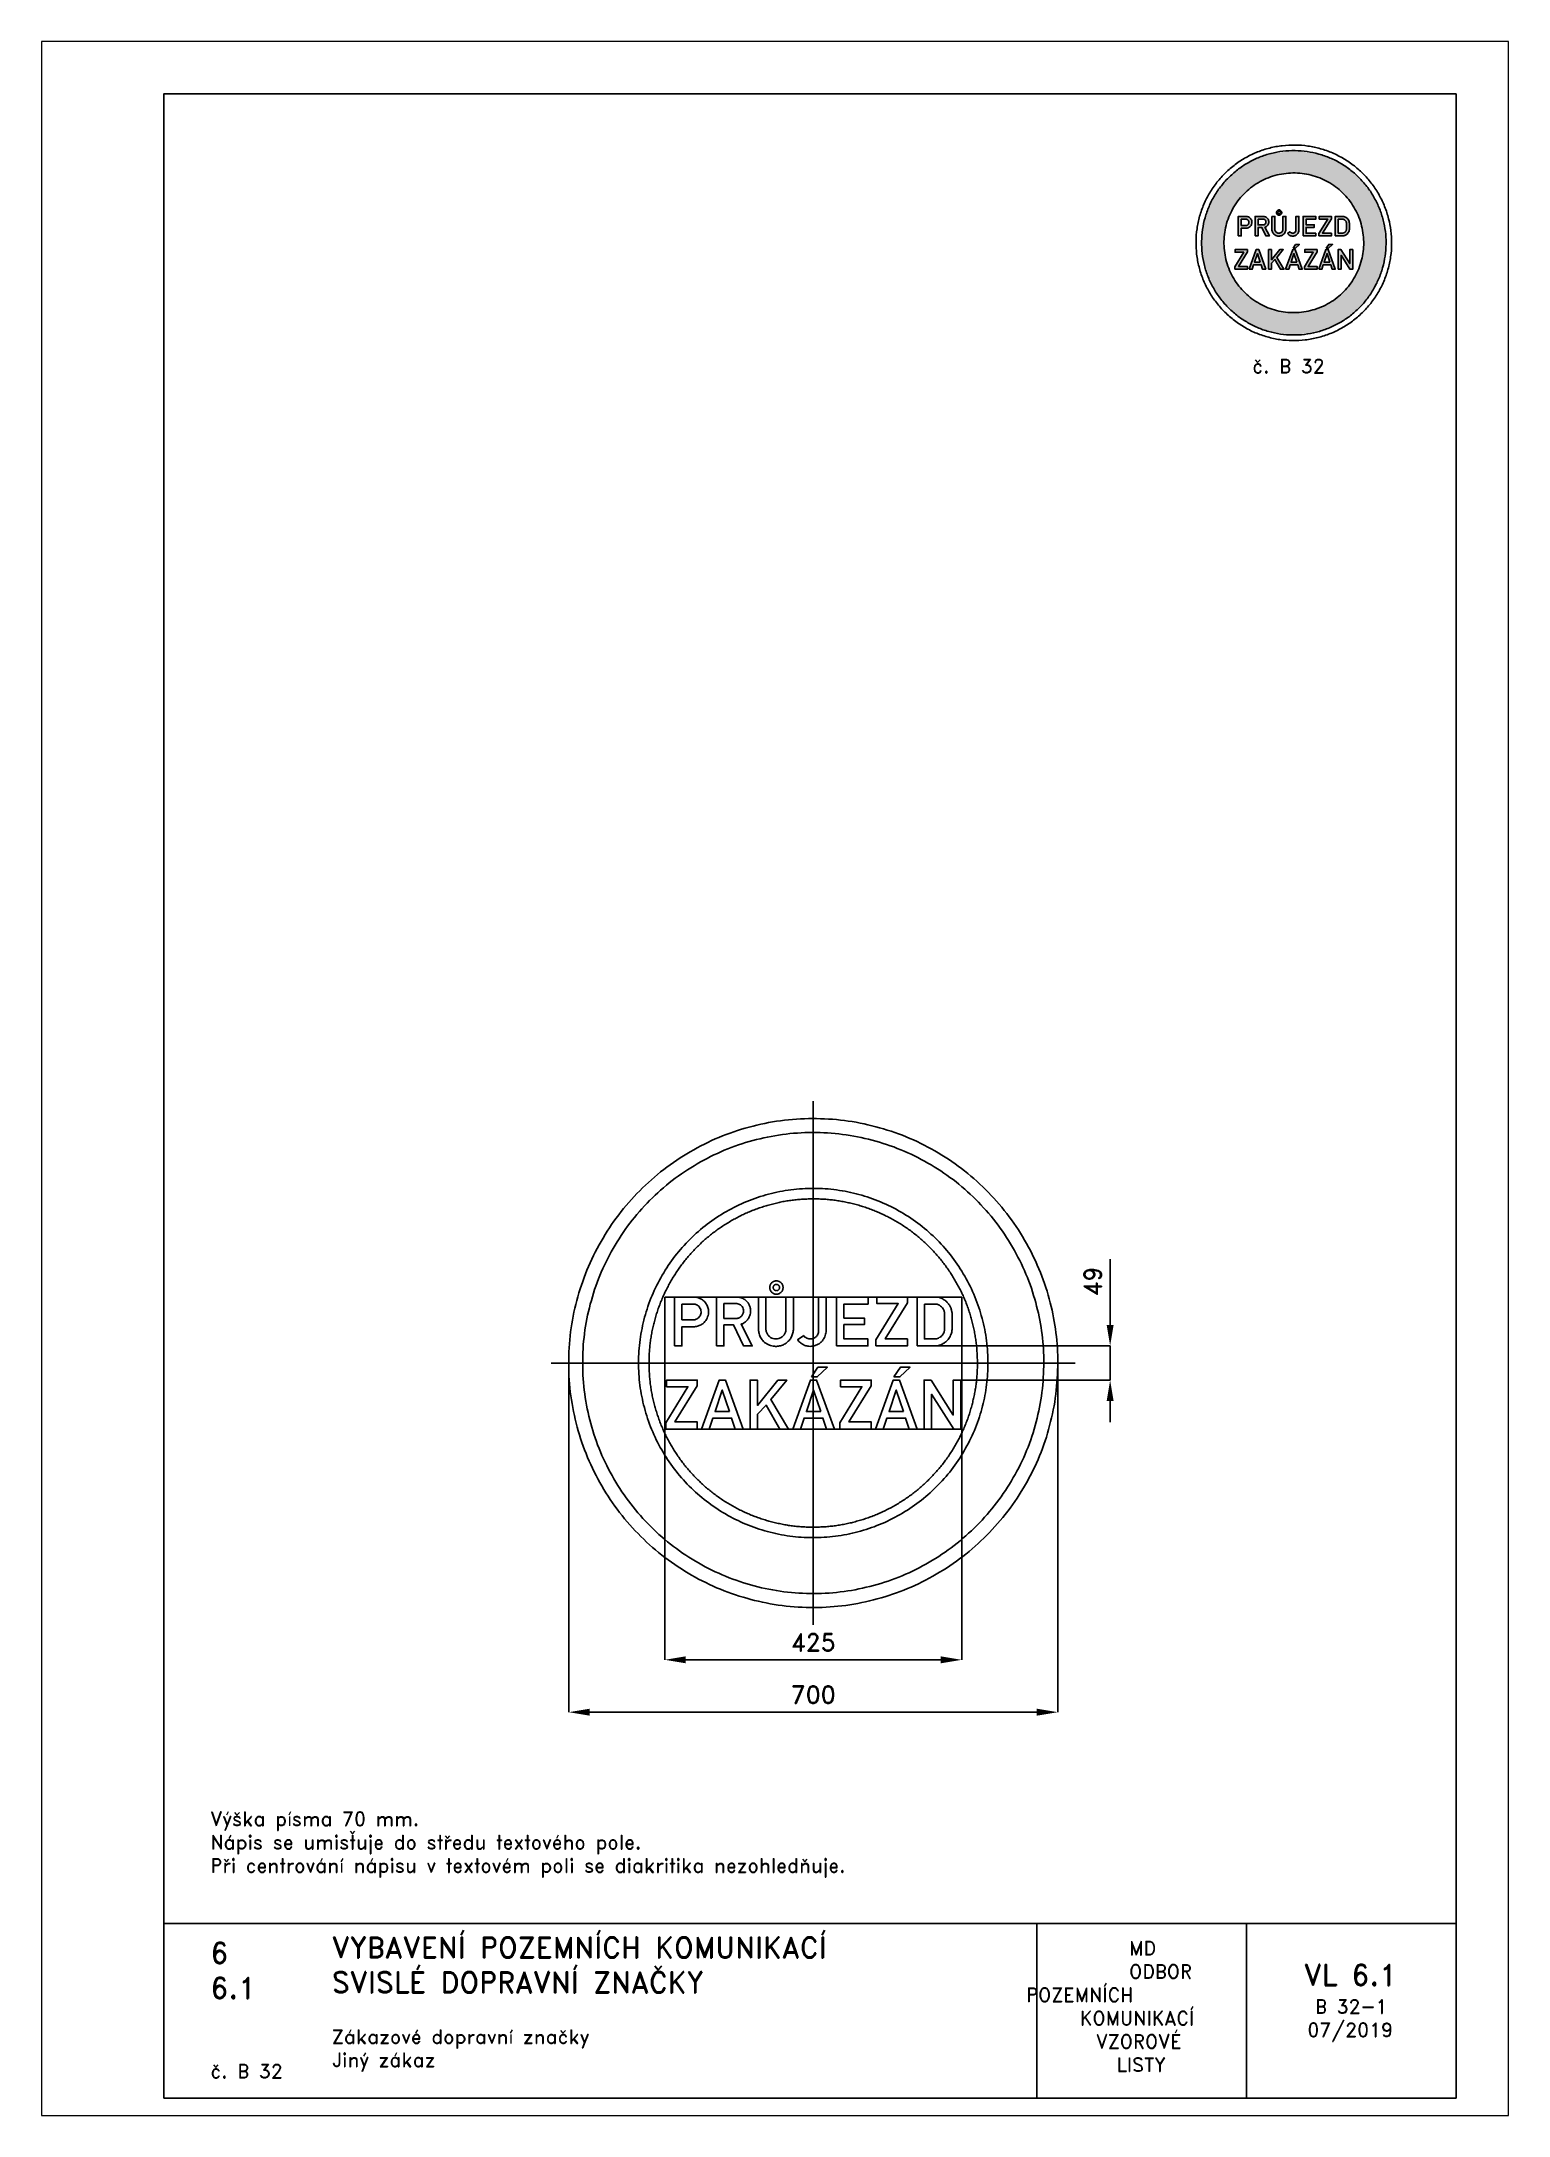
# Paper-space layout 'B 32-1' of a CAD drawing. Header units: millimetres. Extents: x 0 to 210, y 0 to 297.
# The model-space entities are those that its viewports show. They can reach past a viewport. Long polylines and large blocks are cut down to what shows.
import ezdxf

# ---------------------------------------------------------------- set-up
doc = ezdxf.new("R2010")
doc.units = ezdxf.units.MM
doc.header["$LTSCALE"] = 5
doc.linetypes.add('ČERCHOVANÁX2', pattern=[2, 1, -0.5, 0, -0.5])
doc.linetypes.add('ČÁRKOVANÁX2', pattern=[1.5, 1, -0.5])
for name, color, linetype in [('Kóty', 2, 'Continuous'), ('Rozpiska', 7, 'Continuous'), ('Značka', 7, 'Continuous')]:
    doc.layers.add(name, color=color, linetype=linetype)
doc.layers.add('Rámeček', color=6, linetype='Continuous', plot=False)
doc.styles.get("Standard").update_dxf_attribs({"font": 'romand.shx', "height": 25})
doc.dimstyles.get("Standard").update_dxf_attribs({"dimtxt": 25, "dimasz": 30, "dimexe": 0.18, "dimexo": 0.0625, "dimgap": 12.5, "dimtad": 1, "dimdec": 0, "dimzin": 0, "dimdsep": 46, "dimtxsty": 'Standard', "dimcen": 0.09, "dimadec": 0, "dimazin": 0, "dimtfac": 1, "dimtdec": 0, "dimtofl": 0, "dimtmove": 0, "dimatfit": 3, "dimfxl": 1, "dimtolj": 1, "dimtzin": 0, "dimarcsym": 0})

psp = doc.layouts.new('B 32-1')

# ---------------------------------------------------------------- texts
at = {"layer": 'Rozpiska', "color": 7, "attachment_point": 1}
for s, width, heights, insert, char_height in [('\\pi8.03909;{\\C6;č. B 32}', 27.9829, [2.67], (165.28, 251.51), 2), ('Výška písma 70 mm.\\PNápis se umisťuje do středu textového pole.{\\H1.83333x; }\\PPři centrování nápisu v textovém poli se diakritika nezohledňuje.{\\H1.55556x; }', 155.5011, [0], (24.17, 43.49), 2), ('6', 149.0422, [0], (24.17, 24.77), 3), ('{\\C6;VYBAVENÍ POZEMNÍCH KOMUNIKACÍ\\P}SVISLÉ DOPRAVNÍ ZNAČKY{\\H1.34524x; }', 149.0422, [0], (41.56, 25.56), 3), ('\\pi14.7414;{\\C6;MD\\P\\pi2.36044;}ODBOR POZEMNÍCH{\\H1.57143x; }\\P\\pi7.69378;KOMUNIKACÍ{\\H1.5x; }\\P\\pi9.97949;{\\C6;VZOROVÉ\\H1.47619x; \\H0.67742x;\\P\\pi12.93187;LISTY\\H1.26984x; }', 33.1018, [0], (140.95, 24.95), 2), ('\\pi1.03113;{\\H1.5x;\\C6;VL 6.1\\P\\pi2.65015;\\H0.66667x;B 32-1\\H1.66666x; \\H0.6x;\\P\\pi1.5549;07/2019\\H1.80159x; }', 16.0623, [0], (179.66, 21.61), 2), ('6.1', 149.0422, [0], (24.17, 19.78), 3), ('{\\C6;Zákazové dopravní značky\\P}Jiný zákaz{\\H1.83333x; }', 149.0422, [0], (41.56, 12.29), 2), ('{\\C6;č. B 32}', 21.5722, [2.67], (24.17, 7.36), 2)]:
    psp.add_mtext_dynamic_manual_height_columns(s, width=width, gutter_width=100, heights=heights, dxfattribs=dict(at, insert=insert, char_height=char_height))

msp = doc.modelspace()

# ---------------------------------------------------------------- texts
at = {"layer": 'Kóty', "insert": (400.0499, 116.6499), "char_height": 25, "attachment_point": 5, "rotation": 90}
msp.add_mtext('\\A1;49', dxfattribs=at)

# ---------------------------------------------------------------- blocks, each defined once
blk = doc.blocks.new('*D2')
at = {"layer": 'Defpoints', "color": 0, "transparency": 16777216}
for p in [(-350, 0), (350, 0), (350, -500)]:
    blk.add_point(p, dxfattribs=at)
at = {"layer": 'Kóty', "color": 0, "lineweight": -2, "transparency": 16777216}
for p, q in [((-350, -0.1), (-350, -500.2)), ((350, -0.1), (350, -500.2)), ((-320, -500), (320, -500))]:
    blk.add_line(p, q, dxfattribs=at)
at = {"layer": 'Kóty', "color": 0, "transparency": 16777216}
for points in [[(-320, -495), (-320, -505), (-350, -500)], [(320, -495), (320, -505), (350, -500)]]:
    blk.add_solid(points, dxfattribs=at)
at = {"layer": 'Kóty', "color": 0, "transparency": 16777216, "insert": (0, -475), "char_height": 25, "attachment_point": 5}
blk.add_mtext('\\A1;700', dxfattribs=at)
blk = doc.blocks.new('*D3')
at = {"layer": 'Defpoints', "color": 0, "transparency": 16777216}
for p in [(-212.5, -94.5), (212.5, -94.5), (212.5, -425)]:
    blk.add_point(p, dxfattribs=at)
at = {"layer": 'Kóty', "color": 0, "lineweight": -2, "transparency": 16777216}
for p, q in [((-212.5, -94.6), (-212.5, -425.2)), ((212.5, -94.6), (212.5, -425.2)), ((-182.5, -425), (182.5, -425))]:
    blk.add_line(p, q, dxfattribs=at)
at = {"layer": 'Kóty', "color": 0, "transparency": 16777216}
for points in [[(-182.5, -420), (-182.5, -430), (-212.5, -425)], [(182.5, -420), (182.5, -430), (212.5, -425)]]:
    blk.add_solid(points, dxfattribs=at)
at = {"layer": 'Kóty', "color": 0, "transparency": 16777216, "insert": (0, -400), "char_height": 25, "attachment_point": 5}
blk.add_mtext('\\A1;425', dxfattribs=at)

# ---------------------------------------------------------------- dimensions: what is measured, and where the dimension line sits
at = {"layer": 'Kóty'}
for base, p1, p2, picture, middle in [((350, -500.0289), (-350.0289, 0), (350, 0), '*D2', (-0.0145, -475.0289)), ((212.5, -425.0289), (-212.5, -94.5), (212.5, -94.5), '*D3', (0, -400.0289))]:
    dim = msp.add_linear_dim(base=base, p1=p1, p2=p2, dimstyle='Standard', dxfattribs=at)
    dim.commit()
    dim.dimension.update_dxf_attribs({"geometry": picture, "text_midpoint": middle})

# ---------------------------------------------------------------- linework, layer by layer
at = {"layer": 'Kóty'}
for p, q in [((425.0499, 54.507), (425.0499, 148.7927)), ((174.493, 24.507), (425.2299, 24.507)), ((211.17, -24.5), (425.2299, -24.5)), ((425.0499, -54.5), (425.0499, -84.5))]:
    msp.add_line(p, q, dxfattribs=at)
msp.add_lwpolyline([(425.0499, 24.507), (425.0499, -24.5)], dxfattribs=at)
for points in [[(420.0499, 54.507), (430.0499, 54.507), (425.0499, 24.507)], [(420.0499, -54.5), (430.0499, -54.5), (425.0499, -24.5)]]:
    msp.add_solid(points, dxfattribs=at)
at = {"layer": 'Značka', "color": 6, "linetype": 'ČERCHOVANÁX2', "lineweight": 25, "ltscale": 5}
for p, q in [((0, 375), (0, -375)), ((375, 0), (-375, 0))]:
    msp.add_line(p, q, dxfattribs=at)
at = {"layer": 'Značka', "color": 5}
for points in [[(350, 0), (349.992, -2.291), (349.97, -4.581, -0.0321676), (346.486, -50.208, -0.0357228), (336.859, -95.004, -0.0366666), (321.827, -138.262, -0.0347537), (300.792, -178.953, -0.0340389), (274.962, -216.774, -0.0344531), (244.227, -250.706, -0.03456), (209.511, -280.5629, -0.0344258), (171.017, -305.3736, -0.0343888), (129.749, -325.2231, -0.0344181), (86.154, -339.2308, -0.0344236), (41.156, -347.7241, -0.0344167), (-4.581, -349.97, -0.0344158), (-50.244, -346.5273, -0.034417), (-95.004, -336.8593, -0.0344168), (-138.22, -321.7156, -0.0344168), (-178.953, -300.7922, -0.0344168), (-216.776, -274.9795, -0.0344167), (-250.706, -244.227, -0.0344165), (-280.5598, -209.504, -0.0344167), (-305.3736, -171.017, -0.0344165), (-325.2235, -129.751, -0.0344167), (-339.2308, -86.154, -0.0344166), (-347.7239, -41.156, -0.0344167), (-349.97, 4.581, -0.0344167), (-346.5274, 50.244, -0.0344167), (-336.8593, 95.004, -0.0344166), (-321.7156, 138.22, -0.0344169), (-300.7922, 178.953, -0.0344169), (-274.9795, 216.776, -0.0344162), (-244.227, 250.706, -0.0344176), (-209.504, 280.56, -0.0344167), (-171.017, 305.374, -0.0344153), (-129.751, 325.224, -0.0344153), (-86.154, 339.231, -0.0344155), (-41.156, 347.724, -0.0344159), (4.581, 349.97, -0.0344173), (50.244, 346.527, -0.0344174), (95.004, 336.859, -0.0344167), (138.22, 321.715, -0.0344175), (178.953, 300.792, -0.0344166), (216.775, 274.98, -0.034407), (250.706, 244.227, -0.0344137), (280.566, 209.501, -0.0344878), (305.374, 171.017, -0.0344187), (325.203, 129.763, -0.0340765), (339.231, 86.154, -0.0327904), (347.509, 43.384, -0.0342652), (350, 0)], [(-198.745, 24.507), (-198.745, 94.507), (-170.432, 94.507), (-170.013, 94.453), (-169.593, 94.398, -0.0253539), (-166.006, 93.745, -0.0429215), (-162.542, 92.611, -0.0795895), (-157.393, 89.528, -0.0764915), (-153.391, 84.992, -0.0768872), (-150.758, 79.594, -0.075743), (-149.862, 73.646, -0.0940275), (-151.108, 65.949, -0.0983542), (-155.097, 59.281, -0.0732874), (-159.317, 55.525, -0.0676975), (-164.394, 53.091, -0.0342091), (-167.036, 52.364, -0.0378669), (-169.739, 52.026), (-170.191, 52.005), (-170.643, 51.99), (-188.027, 51.99), (-188.027, 24.507), (-198.745, 24.507)], [(-138.487, 24.5), (-138.487, 94.5), (-109.021, 94.5), (-108.598, 94.496), (-108.176, 94.485, -0.0528761), (-104.883, 94.004, -0.0452581), (-101.715, 92.881, -0.0687518), (-97.036, 90.071, -0.0741027), (-93.344, 86.078, -0.0628533), (-91.146, 82.122, -0.0596572), (-89.968, 77.751, -0.0551381), (-89.728, 73.507, -0.0551853), (-90.42, 69.315, -0.0623059), (-92.197, 64.84, -0.0630474), (-95.029, 60.936, -0.0527407), (-97.938, 58.292, -0.0551943), (-101.321, 56.343), (-102.271, 55.934), (-103.232, 55.555), (-87.168, 24.5), (-99.754, 24.5), (-114.053, 54.498), (-127.841, 54.498), (-127.841, 24.5), (-138.487, 24.5)], [(-78.411, 94.5), (-67.758, 94.5), (-67.758, 48.271), (-67.734, 47.946), (-67.707, 47.622, 0.0395444), (-67.307, 45.299, 0.0436941), (-66.526, 43.065, 0.0794947), (-64.249, 39.428, 0.0800472), (-60.947, 36.67, 0.0746713), (-57.347, 35.037, 0.0713562), (-53.422, 34.504, 0.0771876), (-49.109, 35.081, 0.0820866), (-45.205, 36.961, 0.0779836), (-42.166, 39.732, 0.0725809), (-40.071, 43.283, 0.0461898), (-39.293, 45.585, 0.0546006), (-38.992, 47.972), (-38.987, 48.209), (-38.985, 48.446), (-38.985, 94.5), (-28.405, 94.5), (-28.405, 48.3), (-28.399, 47.932), (-28.397, 47.564, -0.0449339), (-28.701, 44.545, -0.0330498), (-29.477, 41.584, -0.0576429), (-31.941, 35.993, -0.0664938), (-35.682, 31.194, -0.0644016), (-40.143, 27.594, -0.0603388), (-45.365, 25.193, -0.0614656), (-51.173, 23.942, -0.0617403), (-57.119, 24.143, -0.0802521), (-64.593, 26.402, -0.0841885), (-70.959, 30.939, -0.072649), (-75.068, 36.095, -0.0727954), (-77.521, 42.16, -0.0290687), (-78.091, 44.901, -0.0224516), (-78.374, 47.68), (-78.393, 47.994), (-78.411, 48.307), (-78.411, 94.5)], [(-43.173, 108.125, -0.0398496), (-43.287, 106.625, -0.0414518), (-43.642, 105.168, -0.0416257), (-44.211, 103.783, -0.0410602), (-45, 102.509, -0.0411535), (-45.975, 101.359, -0.0412074), (-47.124, 100.385, -0.0410851), (-48.398, 99.596, -0.0414177), (-49.783, 99.027, -0.0415479), (-51.242, 98.67, -0.0413017), (-52.739, 98.558, -0.0413163), (-54.237, 98.67, -0.0415739), (-55.695, 99.027, -0.0414269), (-57.081, 99.596, -0.0410614), (-58.355, 100.385, -0.0411871), (-59.504, 101.36, -0.041218), (-60.478, 102.509, -0.0411074), (-61.267, 103.783, -0.0413992), (-61.837, 105.168, -0.0415348), (-62.194, 106.627, -0.0412757), (-62.306, 108.125, -0.0413196), (-62.194, 109.622, -0.041534), (-61.837, 111.081, -0.0413901), (-61.267, 112.466, -0.0410545), (-60.478, 113.74, -0.0411855), (-59.504, 114.889, -0.0412442), (-58.355, 115.864, -0.0411101), (-57.081, 116.653, -0.0413628), (-55.695, 117.222, -0.0415084), (-54.237, 117.579, -0.0413589), (-52.739, 117.691, -0.0413617), (-51.242, 117.579, -0.0415112), (-49.783, 117.222, -0.0413806), (-48.398, 116.653, -0.0410924), (-47.124, 115.864, -0.0412076), (-45.975, 114.89, -0.0411736), (-45, 113.74, -0.0410989), (-44.21, 112.466, -0.0417365), (-43.642, 111.081, -0.041527), (-43.288, 109.624, -0.0394626), (-43.173, 108.125)], [(-48.212, 108.056, -0.0385529), (-48.273, 107.377, -0.0396777), (-48.438, 106.718, -0.0423925), (-48.716, 106.048, -0.0420893), (-49.104, 105.434, -0.0412504), (-49.571, 104.895, -0.0409018), (-50.119, 104.439, -0.0408548), (-50.726, 104.07, -0.0416661), (-51.385, 103.806, -0.0417118), (-52.074, 103.644, -0.0412211), (-52.78, 103.598, -0.0411565), (-53.487, 103.657, -0.0416592), (-54.173, 103.831, -0.0415298), (-54.825, 104.107, -0.0409289), (-55.424, 104.485, -0.0412138), (-55.967, 104.954, -0.0412125), (-56.427, 105.506, -0.0409746), (-56.795, 106.112, -0.0416301), (-57.058, 106.769, -0.0416908), (-57.22, 107.459, -0.0411103), (-57.266, 108.165, -0.0411232), (-57.207, 108.872, -0.0417761), (-57.033, 109.558, -0.0416036), (-56.757, 110.21, -0.0407032), (-56.378, 110.809, -0.0410306), (-55.909, 111.352, -0.0412815), (-55.358, 111.812, -0.0410399), (-54.752, 112.18, -0.0415351), (-54.095, 112.443, -0.0415593), (-53.405, 112.605, -0.0411994), (-52.698, 112.651, -0.0412242), (-51.992, 112.592, -0.041653), (-51.306, 112.418, -0.0414701), (-50.654, 112.142, -0.0408619), (-50.055, 111.763, -0.0412104), (-49.511, 111.294, -0.0412775), (-49.052, 110.742, -0.0408332), (-48.685, 110.139, -0.0415078), (-48.423, 109.485, -0.0424372), (-48.258, 108.781, -0.0405394), (-48.212, 108.056)], [(-13.646, 39.346), (-13.262, 38.821, 0.013721), (-12.859, 38.31, 0.0763617), (-10.611, 36.362, 0.0664093), (-7.871, 35.102, 0.0706425), (-4.69, 34.473, 0.0738856), (-1.469, 34.774, 0.100336), (2.736, 36.619, 0.102661), (5.903, 39.958, 0.066785), (7.154, 42.451, 0.0687333), (7.689, 45.15, 0.00895532), (7.716, 45.609), (7.733, 46.069), (7.733, 94.507), (18.401, 94.507), (18.401, 45.544), (18.378, 45.084, -0.00452249), (18.349, 44.625, -0.0447704), (17.77, 41.085, -0.0415385), (16.585, 37.676, -0.0598048), (13.985, 33.047, -0.0636255), (10.343, 29.196, -0.0610473), (6.141, 26.365, -0.0576391), (1.389, 24.595, -0.0459144), (-2.532, 23.907, -0.0487576), (-6.501, 23.968, -0.0656285), (-11.852, 25.22, -0.0604538), (-16.753, 27.774, -0.0389109), (-19.331, 29.732, -0.0476324), (-21.514, 32.083), (-21.898, 32.59), (-22.272, 33.104), (-13.646, 39.346)], [(148.622, 24.507), (148.622, 94.493), (174.552, 94.493, -0.0029731), (175.383, 94.495, -0.00885002), (176.214, 94.478, -0.0748242), (181.94, 93.346, -0.0640939), (187.203, 90.672, -0.0520123), (191.084, 87.634, -0.0522464), (194.232, 83.883, -0.0462989), (196.453, 80.015, -0.0451483), (197.936, 75.811, -0.0192815), (198.369, 73.939, -0.0186088), (198.658, 72.042), (198.703, 71.641), (198.745, 71.24), (198.745, 48.468), (198.74, 48.147), (198.731, 47.826, -0.0351711), (198.463, 45.372, -0.0278933), (197.885, 42.955, -0.0669925), (195.183, 36.691, -0.07401), (190.87, 31.427, -0.055393), (186.944, 28.355, -0.0493388), (182.463, 26.163, -0.0351566), (179.167, 25.117, -0.0411488), (175.769, 24.587, -0.00622444), (175.132, 24.542, -0.00210741), (174.493, 24.507), (148.622, 24.507)], [(-188.027, 84.452), (-188.027, 61.935), (-171.445, 61.935), (-171.117, 61.936), (-170.789, 61.943, 0.0671359), (-168.464, 62.357, 0.0577091), (-166.283, 63.343, 0.0717285), (-163.767, 65.251, 0.0744817), (-161.915, 67.783, 0.0682685), (-160.86, 70.432, 0.0653132), (-160.537, 73.281, 0.0771943), (-161.036, 76.677, 0.083745), (-162.564, 79.727, 0.0734011), (-164.59, 81.91, 0.0660889), (-167.143, 83.46, 0.042667), (-168.872, 84.102, 0.0492314), (-170.672, 84.416), (-170.946, 84.436), (-171.219, 84.452), (-188.027, 84.452)], [(-127.841, 85.065), (-127.841, 63.839), (-110.662, 63.839), (-110.235, 63.857), (-109.809, 63.882, 0.0407914), (-107.865, 64.179, 0.0494234), (-105.995, 64.823, 0.110776), (-102.337, 67.5, 0.114764), (-100.155, 71.495, 0.0851656), (-99.658, 74.61, 0.0800853), (-100.191, 77.7, 0.0840871), (-101.753, 80.763, 0.0812197), (-104.238, 83.176, 0.0670945), (-106.562, 84.478, 0.0821161), (-109.116, 85.035), (-109.422, 85.053), (-109.729, 85.065), (-127.841, 85.065)], [(159.261, 84.489), (159.261, 34.584), (173.72, 34.584), (174.235, 34.582, 0.00909008), (174.748, 34.592, 0.0649352), (177.72, 35.111, 0.0554689), (180.516, 36.334, 0.0601776), (183.34, 38.31, 0.0642123), (185.577, 40.899, 0.0467703), (186.823, 43.092, 0.0422863), (187.662, 45.471, 0.0211954), (187.924, 46.593, 0.0264832), (188.078, 47.731), (188.102, 48.074), (188.121, 48.417), (188.121, 70.802), (188.088, 71.185), (188.048, 71.568, 0.0384305), (187.637, 73.7, 0.03792), (186.904, 75.753, 0.0643518), (185.057, 78.936, 0.0668517), (182.434, 81.55, 0.0691422), (179.294, 83.459, 0.0783896), (175.784, 84.372, 0.0124786), (175.085, 84.442), (174.384, 84.489), (159.261, 84.489)]]:
    msp.add_lwpolyline(points, format="xyb", dxfattribs=at)
at = {"layer": 'Značka', "color": 1}
for points in [[(330, 0), (329.993, -2.16), (329.972, -4.32, -0.0321662), (326.687, -47.339, -0.0357218), (317.61, -89.575, -0.0366652), (303.437, -130.361, -0.0347536), (283.604, -168.727, -0.0340394), (259.25, -204.387, -0.0344529), (230.271, -236.38, -0.0345598), (197.539, -264.5307, -0.0344262), (161.245, -287.9237, -0.0343893), (122.335, -306.6389, -0.0344181), (81.231, -319.8462, -0.0344237), (38.805, -327.8541, -0.0344167), (-4.32, -329.9717, -0.0344158), (-47.373, -326.7258, -0.034417), (-89.575, -317.6102, -0.0344167), (-130.322, -303.3319, -0.0344164), (-168.727, -283.6041, -0.0344168), (-204.389, -259.2663, -0.0344168), (-236.38, -230.271, -0.0344166), (-264.5278, -197.532, -0.0344167), (-287.9237, -161.245, -0.0344167), (-306.6393, -122.337, -0.0344166), (-319.8462, -81.231, -0.0344166), (-327.8539, -38.804, -0.0344166), (-329.9717, 4.32, -0.0344166), (-326.7258, 47.373, -0.0344167), (-317.6102, 89.575, -0.0344167), (-303.3319, 130.322, -0.034416), (-283.6041, 168.727, -0.0344166), (-259.2664, 204.389, -0.0344178), (-230.271, 236.38, -0.0344172), (-197.532, 264.528, -0.0344153), (-161.245, 287.924, -0.0344163), (-122.337, 306.639, -0.0344172), (-81.231, 319.846, -0.0344179), (-38.804, 327.854, -0.0344166), (4.32, 329.972, -0.0344174), (47.373, 326.726, -0.0344166), (89.575, 317.61, -0.034415), (130.322, 303.332, -0.0344161), (168.727, 283.604, -0.0344183), (204.387, 259.267, -0.0344063), (236.38, 230.271, -0.0344133), (264.533, 197.529, -0.0344869), (287.924, 161.245, -0.0344176), (306.62, 122.348, -0.0340769), (319.846, 81.231, -0.0327918), (327.651, 40.905, -0.0342649), (330, 0)], [(250, 0), (249.995, 1.636), (249.979, 3.272, 0.0321692), (247.49, 35.863, 0.0357225), (240.614, 67.86, 0.0366668), (229.876, 98.758, 0.0347532), (214.852, 127.823, 0.0340403), (196.401, 154.838, 0.0344526), (174.448, 179.076, 0.0345627), (149.651, 200.402, 0.0344284), (122.155, 218.124, 0.0343896), (92.678, 232.302, 0.034416), (61.538, 242.308, 0.0344243), (29.397, 248.374, 0.0344181), (-3.272, 249.979, 0.0344158), (-35.889, 247.52, 0.0344153), (-67.86, 240.614, 0.034415), (-98.728, 229.797, 0.034416), (-127.823, 214.852, 0.0344185), (-154.84, 196.414, 0.0344165), (-179.075, 174.448, 0.0344152), (-200.4, 149.646, 0.0344167), (-218.124, 122.155, 0.0344164), (-232.303, 92.679, 0.0344163), (-242.308, 61.538, 0.0344169), (-248.374, 29.397, 0.0344166), (-249.979, -3.272, 0.0344167), (-247.52, -35.889, 0.0344166), (-240.614, -67.86, 0.0344167), (-229.797, -98.729, 0.0344166), (-214.852, -127.823, 0.0344161), (-196.414, -154.84, 0.0344161), (-174.448, -179.075, 0.0344168), (-149.646, -200.4, 0.0344167), (-122.155, -218.124, 0.0344166), (-92.679, -232.303, 0.0344171), (-61.538, -242.308, 0.0344162), (-29.397, -248.374, 0.0344162), (3.272, -249.979, 0.0344169), (35.889, -247.52, 0.0344179), (67.86, -240.614, 0.034416), (98.729, -229.797, 0.0344166), (127.823, -214.852, 0.0344173), (154.839, -196.415, 0.0344052), (179.076, -174.448, 0.0344145), (200.404, -149.643, 0.0344877), (218.124, -122.155, 0.0344173), (232.288, -92.687, 0.0340779), (242.308, -61.538, 0.0327884), (248.221, -30.989, 0.0342635), (250, 0)]]:
    msp.add_lwpolyline(points, format="xyb", dxfattribs=at)
at = {"layer": 'Značka', "color": 6, "linetype": 'ČÁRKOVANÁX2', "ltscale": 2.5}
msp.add_lwpolyline([(235, 0), (234.995, 1.537), (234.98, 3.073, 0.0322691), (232.627, 33.818, 0.0358748), (226.119, 64, 0.0366155), (216.025, 92.971, 0.0346668), (201.919, 120.224, 0.0340309), (184.558, 145.623, 0.0344689), (163.903, 168.407, 0.0345618), (140.589, 188.441, 0.0344211), (114.739, 205.086, 0.034389), (87.024, 218.402, 0.0344174), (57.748, 227.795, 0.0344243), (27.533, 233.484, 0.0344179), (-3.177, 234.979, 0.0344154), (-33.836, 232.654, 0.0344189), (-63.886, 226.15, 0.0344164), (-92.898, 215.969, 0.0344146), (-120.241, 201.909, 0.0344159), (-145.63, 184.567, 0.0344166), (-168.402, 163.908, 0.0344171), (-188.437, 140.586, 0.0344173), (-205.086, 114.738, 0.0344164), (-218.402, 87.025, 0.0344165), (-227.795, 57.748, 0.0344166), (-233.484, 27.533, 0.0344166), (-234.979, -3.177, 0.0344164), (-232.654, -33.836, 0.0344169), (-226.15, -63.886, 0.0344167), (-215.969, -92.898, 0.0344164), (-201.909, -120.241, 0.0344164), (-184.567, -145.63, 0.0344169), (-163.908, -168.402, 0.0344168), (-140.586, -188.437, 0.0344168), (-114.738, -205.086, 0.0344168), (-87.025, -218.402, 0.0344175), (-57.748, -227.795, 0.0344164), (-27.533, -233.484, 0.0344161), (3.177, -234.979, 0.0344168), (33.836, -232.654, 0.0344172), (63.886, -226.15, 0.0344161), (92.898, -215.969, 0.0344165), (120.241, -201.909, 0.0344182), (145.629, -184.567, 0.0344073), (168.402, -163.908, 0.0344131), (188.44, -140.585, 0.034483), (205.085, -114.74, 0.0344283), (218.391, -87.027, 0.0340931), (227.798, -57.734, 0.0327319), (233.334, -29.072, 0.0341874), (235, 0)], format="xyb", dxfattribs=at)
msp.add_lwpolyline([(-212.5, -94.5), (212.5, -94.5), (212.5, 94.5), (-212.5, 94.5)], close=True, dxfattribs=at)
at = {"layer": 'Značka', "color": 5}
for points in [[(33.276, 24.5), (33.276, 94.493), (78.44, 94.493), (78.44, 84.401), (43.899, 84.401), (43.899, 64.444), (73.343, 64.444), (73.343, 55.067), (43.899, 55.067), (43.899, 34.446), (78.36, 34.446), (78.36, 24.5), (33.276, 24.5)], [(89.815, 24.5), (89.815, 33.301), (121.694, 85.028), (91.077, 85.028), (91.077, 94.5), (134.914, 94.5), (134.914, 86.268), (102.991, 34.548), (134.914, 34.548), (134.914, 24.5), (89.815, 24.5)], [(-211.17, -94.5), (-211.17, -85.699), (-179.291, -33.972), (-209.909, -33.972), (-209.909, -24.5), (-166.071, -24.5), (-166.071, -32.732), (-197.994, -84.452), (-166.071, -84.452), (-166.071, -94.5), (-211.17, -94.5)], [(-159.946, -94.5), (-134.579, -24.493), (-125.734, -24.493), (-100.352, -94.5), (-111.595, -94.5), (-116.823, -78.859), (-143.606, -78.859), (-148.746, -94.5), (-159.946, -94.5)], [(-90.435, -94.493), (-90.435, -24.5), (-79.869, -24.5), (-79.869, -60.776), (-50.44, -24.5), (-37.928, -24.5), (-60.466, -52.011), (-35.441, -94.493), (-47.946, -94.493), (-67.393, -60.207), (-79.869, -73.354), (-79.869, -94.493), (-90.435, -94.493)], [(-29.316, -94.5), (-3.948, -24.493), (4.896, -24.493), (30.279, -94.5), (19.035, -94.5), (13.807, -78.859), (-12.976, -78.859), (-18.116, -94.5), (-29.316, -94.5)], [(-2.686, -19.888), (5.77, -19.888), (20.386, -6.112), (6.61, -6.112), (-2.686, -19.888)], [(37.862, -94.5), (37.862, -85.699), (69.741, -33.972), (39.123, -33.972), (39.123, -24.5), (82.961, -24.5), (82.961, -32.732), (51.038, -84.452), (82.961, -84.452), (82.961, -94.5), (37.862, -94.5)], [(89.086, -94.5), (114.454, -24.493), (123.298, -24.493), (148.681, -94.5), (137.437, -94.5), (132.209, -78.859), (105.427, -78.859), (100.286, -94.5), (89.086, -94.5)], [(115.564, -19.888), (124.02, -19.888), (138.636, -6.112), (124.86, -6.112), (115.564, -19.888)], [(158.605, -94.5), (158.605, -24.5), (168.653, -24.5), (200.452, -74.462), (200.452, -24.5), (211.17, -24.5), (211.097, -94.5), (201.049, -94.5), (169.185, -44.603), (169.185, -94.5), (158.605, -94.5)], [(-119.901, -69.562), (-130.167, -38.806), (-140.412, -69.562), (-119.901, -69.562)], [(10.73, -69.562), (0.463, -38.806), (-9.782, -69.562), (10.73, -69.562)], [(129.132, -69.562), (118.865, -38.806), (108.62, -69.562), (129.132, -69.562)]]:
    msp.add_lwpolyline(points, dxfattribs=at)

msp.set_redraw_order([(e.dxf.handle, doc.entitydb.next_handle()) for e in msp.query("TEXT MTEXT ATTDEF DIMENSION ARC_DIMENSION")])  # texts and dimensions are drawn at this point

# ---------------------------------------------------------------- hatches: boundary and pattern name
at = {"layer": 'Značka'}
h = psp.add_hatch(color=10, dxfattribs=at)
h.dxf.hatch_style = 1
edge = h.paths.add_edge_path(flags=16)
edge.add_line((189.27, 268.17), (189.27, 268.24))
edge.add_line((189.27, 268.24), (189.27, 268.3))
edge.add_arc((179.09, 268.18), 10.17, 0.6852, 8.0531)
edge.add_arc((180.09, 268.32), 9.17, 8.0409, 16.2269)
edge.add_arc((180.26, 268.58), 8.93, 14.9495, 23.3496)
edge.add_arc((179.81, 268.38), 9.42, 23.3672, 31.3294)
edge.add_arc((179.56, 268.41), 9.62, 30.427, 38.2256)
edge.add_arc((179.66, 268.49), 9.5, 38.2157, 46.1077)
edge.add_arc((179.59, 268.6), 9.47, 45.3556, 53.2746)
edge.add_arc((179.56, 268.57), 9.51, 53.2516, 61.1369)
edge.add_arc((179.45, 268.62), 9.52, 60.3719, 68.2526)
edge.add_arc((179.45, 268.63), 9.51, 68.2372, 76.1227)
edge.add_arc((179.33, 268.66), 9.51, 75.3783, 83.2662)
edge.add_arc((179.32, 268.66), 9.51, 83.2363, 91.1212)
edge.add_arc((179.2, 268.65), 9.52, 90.3712, 98.2542)
edge.add_arc((179.2, 268.66), 9.51, 98.254, 106.1386)
edge.add_arc((179.07, 268.62), 9.51, 105.3565, 113.2418)
edge.add_arc((179.07, 268.62), 9.51, 113.2566, 121.1426)
edge.add_arc((178.97, 268.56), 9.52, 120.3697, 128.254)
edge.add_arc((178.96, 268.55), 9.52, 128.2336, 136.1158)
edge.add_arc((178.88, 268.47), 9.52, 135.3734, 143.2568)
edge.add_arc((178.88, 268.46), 9.52, 143.2529, 151.1356)
edge.add_arc((178.82, 268.35), 9.52, 150.371, 158.2535)
edge.add_arc((178.81, 268.35), 9.52, 158.2386, 166.1212)
edge.add_arc((178.78, 268.23), 9.51, 165.378, 173.2665)
edge.add_arc((178.78, 268.23), 9.52, 173.237, 181.1204)
edge.add_arc((178.79, 268.1), 9.52, 180.3712, 188.2542)
edge.add_arc((178.78, 268.1), 9.52, 188.2541, 196.1385)
edge.add_arc((178.82, 267.98), 9.52, 195.3573, 203.241)
edge.add_arc((178.82, 267.98), 9.51, 203.2574, 211.1419)
edge.add_arc((178.88, 267.87), 9.52, 210.3704, 218.2533)
edge.add_arc((178.88, 267.87), 9.51, 218.2319, 226.1176)
edge.add_arc((178.97, 267.78), 9.52, 225.374, 233.2562)
edge.add_arc((178.97, 267.78), 9.51, 233.251, 241.1375)
edge.add_arc((179.09, 267.72), 9.52, 240.3703, 248.2543)
edge.add_arc((179.09, 267.71), 9.51, 248.236, 256.1239)
edge.add_arc((179.21, 267.69), 9.52, 255.3803, 263.2642)
edge.add_arc((179.21, 267.69), 9.51, 263.2361, 271.1213)
edge.add_arc((179.34, 267.69), 9.51, 270.3695, 278.256)
edge.add_arc((179.34, 267.69), 9.52, 278.2547, 286.1379)
edge.add_arc((179.46, 267.72), 9.51, 285.3568, 293.2415)
edge.add_arc((179.46, 267.72), 9.52, 293.2581, 301.1412)
edge.add_arc((179.57, 267.79), 9.51, 300.3679, 308.2559)
edge.add_arc((179.57, 267.79), 9.52, 308.233, 316.1164)
edge.add_arc((179.66, 267.88), 9.52, 315.3841, 323.2689)
edge.add_arc((179.68, 267.87), 9.49, 323.2346, 331.1349)
edge.add_arc((179.73, 267.99), 9.51, 330.3768, 338.2641)
edge.add_arc((179.63, 268.03), 9.62, 338.2665, 346.0707)
edge.add_arc((179.77, 268.12), 9.5, 345.296, 352.8063)
edge.add_arc((180.2, 268.07), 9.07, 352.7874, 360.6379)
edge = h.paths.add_edge_path()
edge.add_line((192.47, 268.17), (192.47, 268.09))
edge.add_line((192.47, 268.09), (192.47, 268))
edge.add_arc((179.04, 268.16), 13.43, 351.9552, 359.3248, ccw=False)
edge.add_arc((180.34, 267.97), 12.11, 343.7769, 351.9595, ccw=False)
edge.add_arc((180.58, 267.63), 11.8, 336.6411, 345.0368, ccw=False)
edge.add_arc((179.98, 267.89), 12.45, 328.6779, 336.6378, ccw=False)
edge.add_arc((179.66, 267.86), 12.7, 321.775, 329.5715, ccw=False)
edge.add_arc((179.78, 267.76), 12.55, 313.881, 321.7717, ccw=False)
edge.add_arc((179.69, 267.61), 12.5, 306.7386, 314.6569, ccw=False)
edge.add_arc((179.66, 267.65), 12.56, 298.8594, 306.7466, ccw=False)
edge.add_arc((179.5, 267.58), 12.57, 291.7469, 299.627, ccw=False)
edge.add_arc((179.5, 267.57), 12.56, 283.8755, 291.7605, ccw=False)
edge.add_arc((179.35, 267.53), 12.56, 276.7346, 284.6205, ccw=False)
edge.add_arc((179.34, 267.53), 12.56, 268.872, 276.7574, ccw=False)
edge.add_arc((179.17, 267.53), 12.56, 261.7542, 269.6377, ccw=False)
edge.add_arc((179.17, 267.53), 12.56, 253.865, 261.7509, ccw=False)
edge.add_arc((179.01, 267.58), 12.56, 246.7414, 254.6259, ccw=False)
edge.add_arc((179.01, 267.58), 12.56, 238.8688, 246.7549, ccw=False)
edge.add_arc((178.87, 267.66), 12.56, 231.7529, 239.6374, ccw=False)
edge.add_arc((178.87, 267.67), 12.56, 223.8644, 231.7489, ccw=False)
edge.add_arc((178.75, 267.79), 12.56, 216.747, 224.6312, ccw=False)
edge.add_arc((178.75, 267.78), 12.56, 208.8675, 216.7529, ccw=False)
edge.add_arc((178.67, 267.93), 12.56, 201.75, 209.6354, ccw=False)
edge.add_arc((178.67, 267.94), 12.56, 193.8724, 201.7555, ccw=False)
edge.add_arc((178.63, 268.09), 12.56, 186.7354, 194.6197, ccw=False)
edge.add_arc((178.62, 268.1), 12.56, 178.8725, 186.7569, ccw=False)
edge.add_arc((178.63, 268.27), 12.56, 171.7536, 179.6383, ccw=False)
edge.add_arc((178.63, 268.26), 12.56, 163.8664, 171.7495, ccw=False)
edge.add_arc((178.67, 268.42), 12.56, 156.7426, 164.6247, ccw=False)
edge.add_arc((178.68, 268.43), 12.56, 148.87, 156.7537, ccw=False)
edge.add_arc((178.76, 268.58), 12.55, 141.7517, 149.6387, ccw=False)
edge.add_arc((178.76, 268.57), 12.56, 133.8638, 141.7495, ccw=False)
edge.add_arc((178.88, 268.69), 12.56, 126.7469, 134.6313, ccw=False)
edge.add_arc((178.88, 268.69), 12.56, 118.8687, 126.7517, ccw=False)
edge.add_arc((179.03, 268.77), 12.56, 111.7502, 119.6351, ccw=False)
edge.add_arc((179.03, 268.77), 12.56, 103.8716, 111.7563, ccw=False)
edge.add_arc((179.19, 268.81), 12.56, 96.7355, 104.6196, ccw=False)
edge.add_arc((179.19, 268.81), 12.56, 88.8726, 96.7567, ccw=False)
edge.add_arc((179.36, 268.81), 12.56, 81.753, 89.639, ccw=False)
edge.add_arc((179.36, 268.81), 12.56, 73.865, 81.7509, ccw=False)
edge.add_arc((179.52, 268.77), 12.56, 66.7404, 74.6269, ccw=False)
edge.add_arc((179.52, 268.77), 12.56, 58.8687, 66.755, ccw=False)
edge.add_arc((179.67, 268.68), 12.56, 51.7535, 59.6369, ccw=False)
edge.add_arc((179.66, 268.67), 12.57, 43.8669, 51.7464, ccw=False)
edge.add_arc((179.78, 268.56), 12.56, 36.747, 44.6312, ccw=False)
edge.add_arc((179.81, 268.57), 12.53, 28.8595, 36.7609, ccw=False)
edge.add_arc((179.87, 268.42), 12.56, 21.7331, 29.6159, ccw=False)
edge.add_arc((179.74, 268.37), 12.69, 13.9319, 21.7383, ccw=False)
edge.add_arc((179.93, 268.24), 12.54, 7.1941, 14.7034, ccw=False)
edge.add_arc((180.49, 268.31), 11.98, -0.6363, 7.2116, ccw=False)
h = psp.add_hatch(color=249, dxfattribs=at)
h.dxf.hatch_style = 1
h.paths.add_polyline_path([(183.89, 267.38), (184.23, 267.38), (184.81, 267.93), (184.26, 267.93)])
h.paths.add_polyline_path([(179.16, 267.38), (179.5, 267.38), (180.08, 267.93), (179.53, 267.93)])
edge = h.paths.add_edge_path(flags=16)
edge.add_line((177.34, 272.49), (177.34, 272.47))
edge.add_line((177.34, 272.47), (177.33, 272.44))
edge.add_line((177.33, 272.44), (177.32, 272.41))
edge.add_line((177.32, 272.41), (177.3, 272.39))
edge.add_line((177.3, 272.39), (177.28, 272.37))
edge.add_line((177.28, 272.37), (177.26, 272.35))
edge.add_line((177.26, 272.35), (177.24, 272.33))
edge.add_line((177.24, 272.33), (177.21, 272.32))
edge.add_line((177.21, 272.32), (177.18, 272.32))
edge.add_arc((177.16, 272.49), 0.175, 268.559, 277.89, ccw=False)
edge.add_arc((177.16, 272.49), 0.172, 260.411, 269.9281, ccw=False)
edge.add_line((177.13, 272.32), (177.1, 272.33))
edge.add_line((177.1, 272.33), (177.07, 272.34))
edge.add_line((177.07, 272.34), (177.05, 272.35))
edge.add_line((177.05, 272.35), (177.03, 272.37))
edge.add_line((177.03, 272.37), (177.01, 272.39))
edge.add_line((177.01, 272.39), (177, 272.42))
edge.add_line((177, 272.42), (176.98, 272.44))
edge.add_line((176.98, 272.44), (176.98, 272.47))
edge.add_line((176.98, 272.47), (176.98, 272.5))
edge.add_line((176.98, 272.5), (176.98, 272.53))
edge.add_line((176.98, 272.53), (176.99, 272.55))
edge.add_line((176.99, 272.55), (177, 272.58))
edge.add_line((177, 272.58), (177.01, 272.6))
edge.add_line((177.01, 272.6), (177.03, 272.63))
edge.add_line((177.03, 272.63), (177.05, 272.64))
edge.add_line((177.05, 272.64), (177.08, 272.66))
edge.add_line((177.08, 272.66), (177.1, 272.67))
edge.add_line((177.1, 272.67), (177.13, 272.68))
edge.add_arc((177.16, 272.5), 0.173, 89.3216, 98.7349, ccw=False)
edge.add_arc((177.16, 272.5), 0.175, 80.493, 89.8462, ccw=False)
edge.add_line((177.19, 272.68), (177.21, 272.67))
edge.add_line((177.21, 272.67), (177.24, 272.66))
edge.add_line((177.24, 272.66), (177.26, 272.64))
edge.add_line((177.26, 272.64), (177.29, 272.62))
edge.add_line((177.29, 272.62), (177.3, 272.6))
edge.add_line((177.3, 272.6), (177.32, 272.58))
edge.add_line((177.32, 272.58), (177.33, 272.55))
edge.add_line((177.33, 272.55), (177.34, 272.52))
edge.add_line((177.34, 272.52), (177.34, 272.49))
edge = h.paths.add_edge_path()
edge.add_line((177.54, 272.5), (177.54, 272.44))
edge.add_line((177.54, 272.44), (177.52, 272.38))
edge.add_line((177.52, 272.38), (177.5, 272.32))
edge.add_line((177.5, 272.32), (177.47, 272.27))
edge.add_line((177.47, 272.27), (177.43, 272.23))
edge.add_line((177.43, 272.23), (177.38, 272.19))
edge.add_line((177.38, 272.19), (177.33, 272.16))
edge.add_line((177.33, 272.16), (177.28, 272.13))
edge.add_line((177.28, 272.13), (177.22, 272.12))
edge.add_arc((177.16, 272.48), 0.366, 269.4847, 278.9036, ccw=False)
edge.add_arc((177.15, 272.48), 0.366, 261.0964, 270.5153, ccw=False)
edge.add_arc((177.15, 272.48), 0.362, 251.3885, 260.9087, ccw=False)
edge.add_line((177.04, 272.13), (176.98, 272.16))
edge.add_line((176.98, 272.16), (176.93, 272.19))
edge.add_line((176.93, 272.19), (176.89, 272.23))
edge.add_line((176.89, 272.23), (176.85, 272.27))
edge.add_line((176.85, 272.27), (176.82, 272.32))
edge.add_line((176.82, 272.32), (176.79, 272.38))
edge.add_line((176.79, 272.38), (176.78, 272.44))
edge.add_line((176.78, 272.44), (176.77, 272.5))
edge.add_line((176.77, 272.5), (176.78, 272.56))
edge.add_line((176.78, 272.56), (176.79, 272.62))
edge.add_line((176.79, 272.62), (176.82, 272.67))
edge.add_line((176.82, 272.67), (176.85, 272.72))
edge.add_line((176.85, 272.72), (176.89, 272.77))
edge.add_line((176.89, 272.77), (176.93, 272.81))
edge.add_line((176.93, 272.81), (176.98, 272.84))
edge.add_line((176.98, 272.84), (177.04, 272.86))
edge.add_arc((177.15, 272.52), 0.362, 99.0913, 108.6115, ccw=False)
edge.add_arc((177.15, 272.51), 0.365, 89.4718, 98.9166, ccw=False)
edge.add_arc((177.16, 272.51), 0.365, 81.0779, 90.5338, ccw=False)
edge.add_arc((177.16, 272.52), 0.364, 71.4061, 80.891, ccw=False)
edge.add_line((177.28, 272.86), (177.33, 272.84))
edge.add_line((177.33, 272.84), (177.38, 272.81))
edge.add_line((177.38, 272.81), (177.43, 272.77))
edge.add_line((177.43, 272.77), (177.47, 272.72))
edge.add_line((177.47, 272.72), (177.5, 272.67))
edge.add_line((177.5, 272.67), (177.52, 272.62))
edge.add_line((177.52, 272.62), (177.54, 272.56))
edge.add_line((177.54, 272.56), (177.54, 272.5))
h.paths.add_polyline_path([(185.61, 264.39), (185.61, 267.19), (186.01, 267.19), (187.28, 265.19), (187.28, 267.19), (187.71, 267.19), (187.71, 264.39), (187.31, 264.39), (186.03, 266.39), (186.03, 264.39)])
h.paths.add_polyline_path([(182.83, 264.39), (183.84, 267.19), (184.2, 267.19), (185.21, 264.39), (184.76, 264.39), (184.56, 265.02), (183.48, 265.02), (183.28, 264.39)])
h.paths.add_polyline_path([(184.43, 265.39), (184.02, 266.62), (183.61, 265.39)], flags=16)
h.paths.add_polyline_path([(180.78, 264.39), (180.78, 264.74), (182.06, 266.81), (180.83, 266.81), (180.83, 267.19), (182.59, 267.19), (182.59, 266.86), (181.31, 264.79), (182.59, 264.79), (182.59, 264.39)])
h.paths.add_polyline_path([(178.09, 264.39), (179.11, 267.19), (179.46, 267.19), (180.48, 264.39), (180.03, 264.39), (179.82, 265.02), (178.75, 265.02), (178.54, 264.39)])
h.paths.add_polyline_path([(179.7, 265.39), (179.29, 266.62), (178.88, 265.39)], flags=16)
h.paths.add_polyline_path([(175.65, 264.39), (175.65, 267.19), (176.07, 267.19), (176.07, 265.74), (177.25, 267.19), (177.75, 267.19), (176.85, 266.09), (177.85, 264.39), (177.35, 264.39), (176.57, 265.76), (176.07, 265.24), (176.07, 264.39)])
h.paths.add_polyline_path([(172.87, 264.39), (173.88, 267.19), (174.24, 267.19), (175.25, 264.39), (174.8, 264.39), (174.59, 265.02), (173.52, 265.02), (173.32, 264.39)])
h.paths.add_polyline_path([(174.47, 265.39), (174.06, 266.62), (173.65, 265.39)], flags=16)
h.paths.add_polyline_path([(170.82, 264.39), (170.82, 264.74), (172.1, 266.81), (170.87, 266.81), (170.87, 267.19), (172.62, 267.19), (172.62, 266.86), (171.35, 264.79), (172.62, 264.79), (172.62, 264.39)])
edge = h.paths.add_edge_path()
edge.add_line((185.21, 269.15), (185.21, 271.95))
edge.add_line((185.21, 271.95), (186.25, 271.95))
edge.add_arc((186.3, 268.81), 3.14, 90.3873, 90.9932, ccw=False)
edge.add_arc((186.28, 271.04), 0.912, 87.5766, 89.6627, ccw=False)
edge.add_arc((186.28, 271.17), 0.785, 70.2813, 87.4066, ccw=False)
edge.add_arc((186.23, 271.04), 0.925, 55.6648, 70.337, ccw=False)
edge.add_arc((186.25, 270.99), 0.95, 45.9618, 57.8805, ccw=False)
edge.add_arc((186.26, 271), 0.938, 34.0394, 46.0211, ccw=False)
edge.add_line((187.04, 271.53), (187.12, 271.37))
edge.add_line((187.12, 271.37), (187.18, 271.2))
edge.add_line((187.18, 271.2), (187.2, 271.13))
edge.add_line((187.2, 271.13), (187.21, 271.05))
edge.add_line((187.21, 271.05), (187.21, 271.04))
edge.add_line((187.21, 271.04), (187.22, 271.02))
edge.add_line((187.22, 271.02), (187.22, 270.11))
edge.add_line((187.22, 270.11), (187.22, 270.1))
edge.add_line((187.22, 270.1), (187.22, 270.09))
edge.add_line((187.22, 270.09), (187.21, 269.99))
edge.add_line((187.21, 269.99), (187.18, 269.89))
edge.add_arc((186.2, 270.17), 1.02, 329.0275, 344.377, ccw=False)
edge.add_arc((186.28, 270.11), 0.924, 312.2078, 329.1304, ccw=False)
edge.add_arc((186.27, 270.07), 0.904, 301.7406, 314.4321, ccw=False)
edge.add_arc((186.21, 270.17), 1.01, 290.4033, 301.6991, ccw=False)
edge.add_arc((186.21, 270.13), 0.979, 283.5015, 291.583, ccw=False)
edge.add_arc((186.24, 269.99), 0.837, 274.1433, 283.5769, ccw=False)
edge.add_line((186.3, 269.16), (186.27, 269.15))
edge.add_line((186.27, 269.15), (186.25, 269.15))
edge.add_line((186.25, 269.15), (185.21, 269.15))
edge = h.paths.add_edge_path(flags=16)
edge.add_line((185.64, 271.55), (185.64, 269.56))
edge.add_line((185.64, 269.56), (186.22, 269.56))
edge.add_line((186.22, 269.56), (186.24, 269.56))
edge.add_arc((186.23, 270.16), 0.607, 270.1206, 272.0828)
edge.add_arc((186.24, 270.02), 0.467, 272.5056, 287.3562)
edge.add_arc((186.21, 270.1), 0.553, 287.2005, 299.8864)
edge.add_arc((186.22, 270.13), 0.574, 298.1839, 311.9636)
edge.add_arc((186.24, 270.1), 0.537, 311.812, 326.4773)
edge.add_line((186.69, 269.81), (186.74, 269.9))
edge.add_line((186.74, 269.9), (186.77, 269.99))
edge.add_line((186.77, 269.99), (186.78, 270.04))
edge.add_line((186.78, 270.04), (186.79, 270.08))
edge.add_line((186.79, 270.08), (186.79, 270.09))
edge.add_line((186.79, 270.09), (186.79, 270.11))
edge.add_line((186.79, 270.11), (186.79, 271))
edge.add_line((186.79, 271), (186.79, 271.02))
edge.add_line((186.79, 271.02), (186.79, 271.03))
edge.add_line((186.79, 271.03), (186.77, 271.12))
edge.add_line((186.77, 271.12), (186.74, 271.2))
edge.add_arc((186.21, 270.98), 0.575, 22.6131, 37.3398)
edge.add_arc((186.23, 270.99), 0.558, 37.5804, 52.857)
edge.add_arc((186.23, 271.02), 0.534, 50.7831, 66.5942)
edge.add_arc((186.25, 271.08), 0.466, 66.5046, 84.4265)
edge.add_line((186.3, 271.55), (186.27, 271.55))
edge.add_line((186.27, 271.55), (186.24, 271.55))
edge.add_line((186.24, 271.55), (185.64, 271.55))
h.paths.add_polyline_path([(182.86, 269.15), (182.86, 269.5), (184.13, 271.57), (182.91, 271.57), (182.91, 271.95), (184.66, 271.95), (184.66, 271.62), (183.39, 269.55), (184.66, 269.55), (184.66, 269.15)])
h.paths.add_polyline_path([(180.6, 269.15), (180.6, 271.95), (182.4, 271.95), (182.4, 271.55), (181.02, 271.55), (181.02, 270.75), (182.2, 270.75), (182.2, 270.37), (181.02, 270.37), (181.02, 269.55), (182.4, 269.55), (182.4, 269.15)])
edge = h.paths.add_edge_path()
edge.add_line((178.72, 269.75), (178.74, 269.72))
edge.add_line((178.74, 269.72), (178.75, 269.7))
edge.add_arc((179.05, 269.96), 0.392, 220.3487, 237.8225)
edge.add_arc((179.09, 270.01), 0.456, 237.7063, 252.9027)
edge.add_arc((179.1, 270.01), 0.462, 250.7219, 266.8662)
edge.add_arc((179.1, 269.99), 0.44, 266.8734, 283.7721)
edge.add_arc((179.11, 270.02), 0.463, 282.2712, 305.173)
edge.add_arc((179.12, 270.01), 0.453, 304.8777, 328.2947)
edge.add_line((179.5, 269.77), (179.55, 269.87))
edge.add_line((179.55, 269.87), (179.57, 269.98))
edge.add_line((179.57, 269.98), (179.58, 270))
edge.add_line((179.58, 270), (179.58, 270.01))
edge.add_line((179.58, 270.01), (179.58, 271.95))
edge.add_line((179.58, 271.95), (180, 271.95))
edge.add_line((180, 271.95), (180, 269.99))
edge.add_line((180, 269.99), (180, 269.98))
edge.add_line((180, 269.98), (180, 269.96))
edge.add_line((180, 269.96), (179.98, 269.82))
edge.add_line((179.98, 269.82), (179.93, 269.68))
edge.add_arc((179.11, 270.02), 0.891, 323.8395, 337.5273, ccw=False)
edge.add_arc((179.15, 269.99), 0.835, 309.3166, 323.8954, ccw=False)
edge.add_arc((179.13, 269.97), 0.834, 297.0833, 311.0491, ccw=False)
edge.add_arc((179.11, 270.01), 0.883, 283.8444, 297.0296, ccw=False)
edge.add_arc((179.1, 269.99), 0.868, 274.5843, 285.098, ccw=False)
edge.add_arc((179.1, 269.94), 0.816, 263.5486, 274.7197, ccw=False)
edge.add_arc((179.09, 269.97), 0.84, 249.3352, 264.3629, ccw=False)
edge.add_arc((179.12, 270.04), 0.917, 235.5867, 249.4276, ccw=False)
edge.add_line((178.6, 269.28), (178.49, 269.36))
edge.add_line((178.49, 269.36), (178.41, 269.46))
edge.add_line((178.41, 269.46), (178.39, 269.48))
edge.add_line((178.39, 269.48), (178.38, 269.5))
edge.add_line((178.38, 269.5), (178.72, 269.75))
edge = h.paths.add_edge_path()
edge.add_line((176.13, 271.95), (176.56, 271.95))
edge.add_line((176.56, 271.95), (176.56, 270.1))
edge.add_line((176.56, 270.1), (176.56, 270.09))
edge.add_line((176.56, 270.09), (176.56, 270.08))
edge.add_line((176.56, 270.08), (176.57, 269.98))
edge.add_line((176.57, 269.98), (176.61, 269.89))
edge.add_arc((177.1, 270.11), 0.542, 203.0318, 221.234)
edge.add_arc((177.11, 270.1), 0.541, 220.9373, 239.2469)
edge.add_arc((177.12, 270.09), 0.532, 237.0927, 254.1873)
edge.add_arc((177.13, 270.11), 0.558, 254.0083, 270.3443)
edge.add_arc((177.14, 270.12), 0.567, 268.8376, 286.491)
edge.add_arc((177.15, 270.09), 0.532, 286.2948, 305.0634)
edge.add_arc((177.17, 270.09), 0.53, 303.529, 321.3376)
edge.add_arc((177.14, 270.12), 0.571, 321.0831, 337.704)
edge.add_line((177.66, 269.9), (177.7, 270))
edge.add_line((177.7, 270), (177.71, 270.09))
edge.add_line((177.71, 270.09), (177.71, 270.1))
edge.add_line((177.71, 270.1), (177.71, 270.11))
edge.add_line((177.71, 270.11), (177.71, 271.95))
edge.add_line((177.71, 271.95), (178.13, 271.95))
edge.add_line((178.13, 271.95), (178.13, 270.1))
edge.add_line((178.13, 270.1), (178.13, 270.09))
edge.add_line((178.13, 270.09), (178.13, 270.07))
edge.add_line((178.13, 270.07), (178.12, 269.95))
edge.add_line((178.12, 269.95), (178.09, 269.84))
edge.add_arc((177.07, 270.15), 1.06, 329.658, 342.8361, ccw=False)
edge.add_arc((177.2, 270.08), 0.919, 314.4655, 329.6854, ccw=False)
edge.add_arc((177.19, 270.04), 0.894, 301.5414, 316.2778, ccw=False)
edge.add_arc((177.16, 270.09), 0.956, 287.7385, 301.5614, ccw=False)
edge.add_arc((177.13, 270.1), 0.969, 275.1311, 289.1934, ccw=False)
edge.add_arc((177.13, 270.09), 0.969, 261.0135, 275.1361, ccw=False)
edge.add_arc((177.11, 270.11), 0.978, 243.9875, 262.3468, ccw=False)
edge.add_arc((177.09, 270.07), 0.936, 224.8959, 244.148, ccw=False)
edge.add_arc((177.05, 270.08), 0.913, 210.2255, 226.85, ccw=False)
edge.add_arc((177.04, 270.07), 0.902, 193.6801, 210.3459, ccw=False)
edge.add_line((176.17, 269.86), (176.14, 269.97))
edge.add_line((176.14, 269.97), (176.13, 270.08))
edge.add_line((176.13, 270.08), (176.13, 270.09))
edge.add_line((176.13, 270.09), (176.13, 270.1))
edge.add_line((176.13, 270.1), (176.13, 271.95))
edge = h.paths.add_edge_path()
edge.add_line((173.73, 269.15), (173.73, 271.95))
edge.add_line((173.73, 271.95), (174.91, 271.95))
edge.add_line((174.91, 271.95), (174.92, 271.95))
edge.add_line((174.92, 271.95), (174.94, 271.95))
edge.add_arc((174.91, 271.32), 0.631, 75.4867, 87.6216, ccw=False)
edge.add_arc((174.89, 271.21), 0.742, 65.3005, 75.6677, ccw=False)
edge.add_arc((174.88, 271.15), 0.798, 51.1558, 66.8807, ccw=False)
edge.add_arc((174.92, 271.2), 0.738, 34.3581, 51.3225, ccw=False)
edge.add_arc((174.95, 271.19), 0.724, 21.7605, 36.1274, ccw=False)
edge.add_arc((174.91, 271.17), 0.761, 8.2797, 21.9419, ccw=False)
edge.add_arc((174.91, 271.15), 0.774, -3.0644, 9.5438, ccw=False)
edge.add_arc((174.91, 271.15), 0.773, 344.3454, 356.9955, ccw=False)
edge.add_arc((174.9, 271.14), 0.774, 331.1464, 345.4277, ccw=False)
edge.add_arc((174.91, 271.14), 0.768, 316.8256, 331.242, ccw=False)
edge.add_arc((174.91, 271.11), 0.747, 306.2774, 318.3679, ccw=False)
edge.add_arc((174.93, 271.08), 0.71, 293.6671, 306.2962, ccw=False)
edge.add_line((175.21, 270.43), (175.18, 270.41))
edge.add_line((175.18, 270.41), (175.14, 270.39))
edge.add_line((175.14, 270.39), (175.78, 269.15))
edge.add_line((175.78, 269.15), (175.28, 269.15))
edge.add_line((175.28, 269.15), (174.7, 270.35))
edge.add_line((174.7, 270.35), (174.15, 270.35))
edge.add_line((174.15, 270.35), (174.15, 269.15))
edge.add_line((174.15, 269.15), (173.73, 269.15))
edge = h.paths.add_edge_path(flags=16)
edge.add_line((174.15, 271.57), (174.15, 270.73))
edge.add_line((174.15, 270.73), (174.84, 270.73))
edge.add_line((174.84, 270.73), (174.86, 270.73))
edge.add_line((174.86, 270.73), (174.87, 270.73))
edge.add_arc((174.84, 271.21), 0.481, 274.1092, 283.4719)
edge.add_arc((174.86, 271.13), 0.402, 283.2435, 294.5431)
edge.add_arc((174.86, 271.14), 0.414, 293.5618, 318.8644)
edge.add_arc((174.87, 271.14), 0.401, 318.1334, 344.3443)
edge.add_arc((174.91, 271.15), 0.373, 341.3188, 360.8303)
edge.add_arc((174.89, 271.15), 0.394, 0.5851, 18.8804)
edge.add_arc((174.87, 271.16), 0.411, 17.4027, 36.6226)
edge.add_arc((174.85, 271.15), 0.431, 36.5374, 55.0961)
edge.add_arc((174.86, 271.18), 0.397, 53.0446, 68.4276)
edge.add_arc((174.89, 271.25), 0.321, 68.2558, 87.066)
edge.add_line((174.9, 271.57), (174.89, 271.57))
edge.add_line((174.89, 271.57), (174.88, 271.57))
edge.add_line((174.88, 271.57), (174.15, 271.57))
edge = h.paths.add_edge_path()
edge.add_line((171.32, 269.15), (171.32, 271.95))
edge.add_line((171.32, 271.95), (172.45, 271.95))
edge.add_line((172.45, 271.95), (172.47, 271.95))
edge.add_line((172.47, 271.95), (172.48, 271.95))
edge.add_arc((172.3, 270.52), 1.44, 76.8059, 82.6126, ccw=False)
edge.add_arc((172.43, 271.09), 0.853, 66.8984, 76.7277, ccw=False)
edge.add_arc((172.48, 271.17), 0.759, 50.0202, 68.216, ccw=False)
edge.add_arc((172.46, 271.14), 0.796, 32.6338, 50.13, ccw=False)
edge.add_arc((172.49, 271.12), 0.786, 17.1717, 34.7639, ccw=False)
edge.add_arc((172.47, 271.12), 0.798, -0.0463, 17.2776, ccw=False)
edge.add_arc((172.44, 271.1), 0.838, -19.9566, 1.515, ccw=False)
edge.add_arc((172.47, 271.08), 0.798, 317.8844, 340.3398, ccw=False)
edge.add_arc((172.47, 271.04), 0.775, 303.3129, 320.0888, ccw=False)
edge.add_arc((172.43, 271.09), 0.835, 287.87, 303.3459, ccw=False)
edge.add_arc((172.42, 271.06), 0.807, 281.493, 289.3097, ccw=False)
edge.add_arc((172.44, 270.97), 0.72, 272.6325, 281.304, ccw=False)
edge.add_line((172.48, 270.25), (172.46, 270.25))
edge.add_line((172.46, 270.25), (172.44, 270.25))
edge.add_line((172.44, 270.25), (171.75, 270.25))
edge.add_line((171.75, 270.25), (171.75, 269.15))
edge.add_line((171.75, 269.15), (171.32, 269.15))
edge = h.paths.add_edge_path(flags=16)
edge.add_line((171.75, 271.55), (171.75, 270.65))
edge.add_line((171.75, 270.65), (172.41, 270.65))
edge.add_line((172.41, 270.65), (172.42, 270.65))
edge.add_arc((172.43, 271.09), 0.444, 269.1478, 270.8522)
edge.add_arc((172.42, 271), 0.355, 272.5541, 287.8825)
edge.add_arc((172.4, 271.06), 0.416, 287.6084, 300.8034)
edge.add_arc((172.4, 271.09), 0.442, 299.0734, 315.4657)
edge.add_arc((172.41, 271.08), 0.424, 315.3204, 332.3292)
edge.add_line((172.79, 270.88), (172.83, 270.99))
edge.add_line((172.83, 270.99), (172.85, 271.1))
edge.add_arc((172.4, 271.11), 0.448, 359.5317, 377.2)
edge.add_arc((172.43, 271.12), 0.41, 16.9114, 36.0683)
edge.add_arc((172.43, 271.13), 0.408, 34.5717, 51.3472)
edge.add_arc((172.4, 271.1), 0.453, 51.1427, 66.2713)
edge.add_line((172.58, 271.51), (172.51, 271.54))
edge.add_arc((172.41, 271.18), 0.372, 74.2835, 85.5553)
edge.add_line((172.44, 271.55), (172.43, 271.55))
edge.add_line((172.43, 271.55), (172.42, 271.55))
edge.add_line((172.42, 271.55), (171.75, 271.55))

# ---------------------------------------------------------------- linework, layer by layer
at = {"layer": 'Rozpiska', "color": 7}
for p, q in [((17.5, 27.5), (202.5, 27.5)), ((142.5, 27.5), (142.5, 2.5)), ((172.5, 27.5), (172.5, 2.5))]:
    psp.add_line(p, q, dxfattribs=at)
psp.add_lwpolyline([(17.5, 2.5), (202.5, 2.5), (202.5, 289.5), (17.5, 289.5)], close=True, dxfattribs=at)
at = {"layer": 'Značka', "color": 7}
psp.add_lwpolyline([(193.27, 268.17), (193.27, 268.08), (193.27, 267.99, -0.032167), (193.13, 266.16, -0.035717), (192.74, 264.37, -0.036678), (192.14, 262.64, -0.034749), (191.3, 261.01, -0.034033), (190.27, 259.5, -0.034462), (189.04, 258.14, -0.034559), (187.65, 256.95, -0.034417), (186.11, 255.96, -0.034387), (184.46, 255.16, -0.034425), (182.71, 254.6, -0.034431), (180.91, 254.26, -0.034419), (179.08, 254.17, -0.034414), (177.26, 254.31, -0.034415), (175.47, 254.7, -0.034415), (173.74, 255.3, -0.034425), (172.11, 256.14, -0.034414), (170.6, 257.17, -0.03442), (169.24, 258.4, -0.034427), (168.04, 259.79, -0.034432), (167.05, 261.33, -0.034418), (166.26, 262.98, -0.034406), (165.7, 264.73, -0.034412), (165.36, 266.53, -0.034413), (165.27, 268.36, -0.034408), (165.41, 270.18, -0.034405), (165.79, 271.97, -0.03441), (166.4, 273.7, -0.034409), (167.24, 275.33, -0.034418), (168.27, 276.84, -0.03442), (169.5, 278.2, -0.034422), (170.89, 279.39, -0.03441), (172.43, 280.39, -0.034416), (174.08, 281.18, -0.034423), (175.82, 281.74, -0.03442), (177.62, 282.08, -0.034413), (179.45, 282.17, -0.034423), (181.28, 282.03, -0.034415), (183.07, 281.65, -0.034416), (184.8, 281.04, -0.034417), (186.42, 280.2, -0.034415), (187.94, 279.17, -0.034406), (189.3, 277.94, -0.034414), (190.49, 276.55, -0.034477), (191.48, 275.01, -0.03442), (192.27, 273.36, -0.034081), (192.84, 271.62, -0.032796), (193.17, 269.91, -0.034254), (193.27, 268.17)], format="xyb", dxfattribs=at)
at = {"layer": 'Značka', "color": 10}
for points in [[(192.47, 268.17), (192.47, 268.09), (192.47, 268, -0.032167), (192.33, 266.28, -0.035719), (191.97, 264.59, -0.03665), (191.4, 262.96, -0.034746), (190.61, 261.42, -0.034031), (189.64, 260, -0.034443), (188.48, 258.72, -0.034564), (187.17, 257.59, -0.034428), (185.72, 256.66, -0.034397), (184.16, 255.91, -0.034418), (182.52, 255.38, -0.034422), (180.82, 255.06, -0.03442), (179.09, 254.97, -0.034411), (177.37, 255.1, -0.034423), (175.68, 255.47, -0.034416), (174.05, 256.04, -0.034423), (172.52, 256.83, -0.034416), (171.09, 257.8, -0.034417), (169.81, 258.96, -0.034415), (168.69, 260.27, -0.03442), (167.75, 261.72, -0.03442), (167, 263.28, -0.03441), (166.47, 264.92, -0.034415), (166.15, 266.62, -0.034416), (166.07, 268.34, -0.034417), (166.2, 270.07, -0.03441), (166.56, 271.76, -0.034406), (167.13, 273.38, -0.034413), (167.92, 274.92, -0.034427), (168.9, 276.35, -0.034422), (170.06, 277.63, -0.034415), (171.37, 278.75, -0.03441), (172.82, 279.69, -0.034418), (174.37, 280.44, -0.034417), (176.02, 280.97, -0.034414), (177.71, 281.29, -0.034414), (179.44, 281.37, -0.034423), (181.16, 281.24, -0.034423), (182.85, 280.88, -0.034425), (184.48, 280.31, -0.034424), (186.02, 279.52, -0.034411), (187.44, 278.54, -0.034394), (188.72, 277.38, -0.034415), (189.85, 276.07, -0.03449), (190.78, 274.62, -0.034409), (191.53, 273.07, -0.034075), (192.06, 271.42, -0.032777), (192.37, 269.81, -0.034256), (192.47, 268.17)], [(189.27, 268.17), (189.27, 268.24), (189.27, 268.3, 0.03216), (189.17, 269.61, 0.035734), (188.89, 270.89, 0.036669), (188.46, 272.12, 0.034756), (187.86, 273.28, 0.034041), (187.12, 274.37, 0.034449), (186.24, 275.34, 0.034567), (185.25, 276.19, 0.03442), (184.15, 276.9, 0.034399), (182.97, 277.46, 0.034421), (181.73, 277.86, 0.034431), (180.44, 278.11, 0.034418), (179.14, 278.17, 0.03441), (177.83, 278.07, 0.034417), (176.55, 277.8, 0.034419), (175.32, 277.36, 0.034423), (174.15, 276.77, 0.034415), (173.07, 276.03, 0.034406), (172.1, 275.15, 0.034411), (171.25, 274.16, 0.034408), (170.54, 273.06, 0.034407), (169.97, 271.88, 0.034408), (169.57, 270.63, 0.034434), (169.33, 269.35, 0.034411), (169.27, 268.04, 0.03441), (169.37, 266.74, 0.034415), (169.64, 265.46, 0.034412), (170.07, 264.22, 0.034416), (170.67, 263.06, 0.034409), (171.41, 261.98, 0.034421), (172.29, 261.01, 0.034406), (173.28, 260.16, 0.034425), (174.38, 259.45, 0.034414), (175.56, 258.88, 0.034431), (176.81, 258.48, 0.034413), (178.09, 258.24, 0.034419), (179.4, 258.17, 0.034425), (180.7, 258.27, 0.03441), (181.98, 258.55, 0.034417), (183.22, 258.98, 0.03441), (184.38, 259.58, 0.034431), (185.46, 260.32, 0.034411), (186.43, 261.19, 0.034417), (187.28, 262.19, 0.034485), (187.99, 263.29, 0.034428), (188.56, 264.46, 0.034065), (188.96, 265.71, 0.032782), (189.2, 266.93, 0.034268), (189.27, 268.17)]]:
    psp.add_lwpolyline(points, format="xyb", dxfattribs=at)
at = {"layer": 'Značka', "color": 249}
for points in [[(171.32, 269.15), (171.32, 271.95), (172.45, 271.95), (172.47, 271.95), (172.48, 271.95, -0.025342), (172.63, 271.92, -0.042915), (172.77, 271.88, -0.079561), (172.97, 271.75, -0.07649), (173.13, 271.57, -0.076912), (173.24, 271.36, -0.075734), (173.27, 271.12, -0.093963), (173.22, 270.81, -0.098295), (173.06, 270.54, -0.07333), (172.89, 270.39, -0.067629), (172.69, 270.3, -0.03412), (172.59, 270.27, -0.037855), (172.48, 270.25), (172.46, 270.25), (172.44, 270.25), (171.75, 270.25), (171.75, 269.15), (171.32, 269.15)], [(171.75, 271.55), (171.75, 270.65), (172.41, 270.65), (172.42, 270.65, 0.007437), (172.44, 270.65, 0.066983), (172.53, 270.67, 0.057638), (172.62, 270.71, 0.071647), (172.72, 270.78, 0.074352), (172.79, 270.88), (172.83, 270.99), (172.85, 271.1, 0.077246), (172.83, 271.24, 0.083783), (172.76, 271.36, 0.073328), (172.68, 271.45, 0.066107), (172.58, 271.51), (172.51, 271.54, 0.049222), (172.44, 271.55), (172.43, 271.55), (172.42, 271.55), (171.75, 271.55)], [(173.73, 269.15), (173.73, 271.95), (174.91, 271.95), (174.92, 271.95), (174.94, 271.95, -0.052998), (175.07, 271.93, -0.045266), (175.2, 271.89, -0.068721), (175.39, 271.77, -0.074157), (175.53, 271.62, -0.06277), (175.62, 271.46, -0.059683), (175.67, 271.28, -0.055069), (175.68, 271.11, -0.055253), (175.65, 270.94, -0.062395), (175.58, 270.77, -0.062987), (175.47, 270.61, -0.052804), (175.35, 270.5, -0.055161), (175.21, 270.43), (175.18, 270.41), (175.14, 270.39), (175.78, 269.15), (175.28, 269.15), (174.7, 270.35), (174.15, 270.35), (174.15, 269.15), (173.73, 269.15)], [(174.15, 271.57), (174.15, 270.73), (174.84, 270.73), (174.86, 270.73), (174.87, 270.73, 0.040875), (174.95, 270.74, 0.049344), (175.03, 270.76, 0.110854), (175.17, 270.87, 0.114868), (175.26, 271.03, 0.085341), (175.28, 271.16, 0.079999), (175.26, 271.28, 0.08406), (175.2, 271.4, 0.081155), (175.1, 271.5, 0.067222), (175, 271.55, 0.082259), (174.9, 271.57), (174.89, 271.57), (174.88, 271.57), (174.15, 271.57)], [(176.13, 271.95), (176.56, 271.95), (176.56, 270.1), (176.56, 270.09), (176.56, 270.08), (176.57, 269.98), (176.61, 269.89, 0.07959), (176.7, 269.75, 0.080061), (176.83, 269.64, 0.074728), (176.97, 269.57, 0.0714), (177.13, 269.55, 0.07718), (177.3, 269.58, 0.082077), (177.46, 269.65, 0.077861), (177.58, 269.76, 0.07265), (177.66, 269.9), (177.7, 270), (177.71, 270.09), (177.71, 270.1), (177.71, 270.11), (177.71, 271.95), (178.13, 271.95), (178.13, 270.1), (178.13, 270.09), (178.13, 270.07), (178.12, 269.95), (178.09, 269.84, -0.057564), (177.99, 269.61, -0.066507), (177.84, 269.42, -0.064388), (177.66, 269.28, -0.060387), (177.45, 269.18, -0.061435), (177.22, 269.13, -0.061699), (176.98, 269.14, -0.080279), (176.68, 269.23, -0.084201), (176.43, 269.41, -0.072665), (176.26, 269.62, -0.072847), (176.17, 269.86), (176.14, 269.97), (176.13, 270.08), (176.13, 270.09), (176.13, 270.1), (176.13, 271.95)], [(177.54, 272.5), (177.54, 272.44), (177.52, 272.38), (177.5, 272.32), (177.47, 272.27), (177.43, 272.23), (177.38, 272.19), (177.33, 272.16), (177.28, 272.13), (177.22, 272.12, -0.041121), (177.16, 272.11, -0.041121), (177.1, 272.12, -0.041564), (177.04, 272.13), (176.98, 272.16), (176.93, 272.19), (176.89, 272.23), (176.85, 272.27), (176.82, 272.32), (176.79, 272.38), (176.78, 272.44), (176.77, 272.5), (176.78, 272.56), (176.79, 272.62), (176.82, 272.67), (176.85, 272.72), (176.89, 272.77), (176.93, 272.81), (176.98, 272.84), (177.04, 272.86, -0.041564), (177.1, 272.88, -0.041234), (177.16, 272.88, -0.041283), (177.22, 272.88, -0.041409), (177.28, 272.86), (177.33, 272.84), (177.38, 272.81), (177.43, 272.77), (177.47, 272.72), (177.5, 272.67), (177.52, 272.62), (177.54, 272.56), (177.54, 272.5)], [(177.34, 272.49), (177.34, 272.47), (177.33, 272.44), (177.32, 272.41), (177.3, 272.39), (177.28, 272.37), (177.26, 272.35), (177.24, 272.33), (177.21, 272.32), (177.18, 272.32, -0.040737), (177.16, 272.32, -0.04155), (177.13, 272.32), (177.1, 272.33), (177.07, 272.34), (177.05, 272.35), (177.03, 272.37), (177.01, 272.39), (177, 272.42), (176.98, 272.44), (176.98, 272.47), (176.98, 272.5), (176.98, 272.53), (176.99, 272.55), (177, 272.58), (177.01, 272.6), (177.03, 272.63), (177.05, 272.64), (177.08, 272.66), (177.1, 272.67), (177.13, 272.68, -0.041096), (177.16, 272.68, -0.040834), (177.19, 272.68), (177.21, 272.67), (177.24, 272.66), (177.26, 272.64), (177.29, 272.62), (177.3, 272.6), (177.32, 272.58), (177.33, 272.55), (177.34, 272.52), (177.34, 272.49)], [(178.72, 269.75), (178.74, 269.72), (178.75, 269.7, 0.076392), (178.84, 269.63, 0.066404), (178.95, 269.58, 0.070559), (179.08, 269.55, 0.073868), (179.21, 269.56, 0.100262), (179.38, 269.64, 0.102533), (179.5, 269.77), (179.55, 269.87), (179.57, 269.98), (179.58, 270), (179.58, 270.01), (179.58, 271.95), (180, 271.95), (180, 269.99), (180, 269.98), (180, 269.96), (179.98, 269.82), (179.93, 269.68, -0.059795), (179.83, 269.49, -0.063698), (179.68, 269.34, -0.061013), (179.51, 269.23, -0.057595), (179.32, 269.16, -0.045907), (179.17, 269.13, -0.048782), (179.01, 269.13, -0.065665), (178.79, 269.18, -0.060466), (178.6, 269.28), (178.49, 269.36), (178.41, 269.46), (178.39, 269.48), (178.38, 269.5), (178.72, 269.75)], [(185.21, 269.15), (185.21, 271.95), (186.25, 271.95, -0.002644), (186.28, 271.95, -0.009103), (186.32, 271.95, -0.074863), (186.54, 271.91, -0.064107), (186.75, 271.8, -0.052052), (186.91, 271.68, -0.052328), (187.04, 271.53), (187.12, 271.37), (187.18, 271.2), (187.2, 271.13), (187.21, 271.05), (187.21, 271.04), (187.22, 271.02), (187.22, 270.11), (187.22, 270.1), (187.22, 270.09), (187.21, 269.99), (187.18, 269.89, -0.067075), (187.07, 269.64, -0.073973), (186.9, 269.43, -0.055434), (186.74, 269.31, -0.049327), (186.57, 269.22, -0.035277), (186.43, 269.18, -0.041185), (186.3, 269.16), (186.27, 269.15), (186.25, 269.15), (185.21, 269.15)], [(185.64, 271.55), (185.64, 269.56), (186.22, 269.56), (186.24, 269.56, 0.008562), (186.26, 269.56, 0.064889), (186.38, 269.58, 0.055409), (186.49, 269.63, 0.060198), (186.6, 269.7, 0.064077), (186.69, 269.81), (186.74, 269.9), (186.77, 269.99), (186.78, 270.04), (186.79, 270.08), (186.79, 270.09), (186.79, 270.11), (186.79, 271), (186.79, 271.02), (186.79, 271.03), (186.77, 271.12), (186.74, 271.2, 0.064346), (186.67, 271.33, 0.066756), (186.56, 271.43, 0.069099), (186.44, 271.51, 0.078359), (186.3, 271.55), (186.27, 271.55), (186.24, 271.55), (185.64, 271.55)]]:
    psp.add_lwpolyline(points, format="xyb", dxfattribs=at)
for points in [[(180.6, 269.15), (180.6, 271.95), (182.4, 271.95), (182.4, 271.55), (181.02, 271.55), (181.02, 270.75), (182.2, 270.75), (182.2, 270.37), (181.02, 270.37), (181.02, 269.55), (182.4, 269.55), (182.4, 269.15), (180.6, 269.15)], [(182.86, 269.15), (182.86, 269.5), (184.13, 271.57), (182.91, 271.57), (182.91, 271.95), (184.66, 271.95), (184.66, 271.62), (183.39, 269.55), (184.66, 269.55), (184.66, 269.15), (182.86, 269.15)], [(179.16, 267.38), (179.5, 267.38), (180.08, 267.93), (179.53, 267.93), (179.16, 267.38)], [(183.89, 267.38), (184.23, 267.38), (184.81, 267.93), (184.26, 267.93), (183.89, 267.38)], [(170.82, 264.39), (170.82, 264.74), (172.1, 266.81), (170.87, 266.81), (170.87, 267.19), (172.62, 267.19), (172.62, 266.86), (171.35, 264.79), (172.62, 264.79), (172.62, 264.39), (170.82, 264.39)], [(172.87, 264.39), (173.88, 267.19), (174.24, 267.19), (175.25, 264.39), (174.8, 264.39), (174.59, 265.02), (173.52, 265.02), (173.32, 264.39), (172.87, 264.39)], [(174.47, 265.39), (174.06, 266.62), (173.65, 265.39), (174.47, 265.39)], [(175.65, 264.39), (175.65, 267.19), (176.07, 267.19), (176.07, 265.74), (177.25, 267.19), (177.75, 267.19), (176.85, 266.09), (177.85, 264.39), (177.35, 264.39), (176.57, 265.76), (176.07, 265.24), (176.07, 264.39), (175.65, 264.39)], [(178.09, 264.39), (179.11, 267.19), (179.46, 267.19), (180.48, 264.39), (180.03, 264.39), (179.82, 265.02), (178.75, 265.02), (178.54, 264.39), (178.09, 264.39)], [(179.7, 265.39), (179.29, 266.62), (178.88, 265.39), (179.7, 265.39)], [(180.78, 264.39), (180.78, 264.74), (182.06, 266.81), (180.83, 266.81), (180.83, 267.19), (182.59, 267.19), (182.59, 266.86), (181.31, 264.79), (182.59, 264.79), (182.59, 264.39), (180.78, 264.39)], [(182.83, 264.39), (183.84, 267.19), (184.2, 267.19), (185.21, 264.39), (184.76, 264.39), (184.56, 265.02), (183.48, 265.02), (183.28, 264.39), (182.83, 264.39)], [(184.43, 265.39), (184.02, 266.62), (183.61, 265.39), (184.43, 265.39)], [(185.61, 264.39), (185.61, 267.19), (186.01, 267.19), (187.28, 265.19), (187.28, 267.19), (187.71, 267.19), (187.71, 264.39), (187.31, 264.39), (186.03, 266.39), (186.03, 264.39), (185.61, 264.39)]]:
    psp.add_lwpolyline(points, dxfattribs=at)

psp.set_redraw_order([(e.dxf.handle, doc.entitydb.next_handle()) for e in psp.query("TEXT MTEXT ATTDEF DIMENSION ARC_DIMENSION")])  # texts and dimensions are drawn at this point

# ---------------------------------------------------------------- viewports
at = {"layer": 'Rámeček'}
psp.add_viewport(center=(105, 148.5), size=(210, 297), view_center_point=(-54.715, 407.4313), view_height=2970.00001, dxfattribs=at)

doc.saveas('drawing.dxf')
